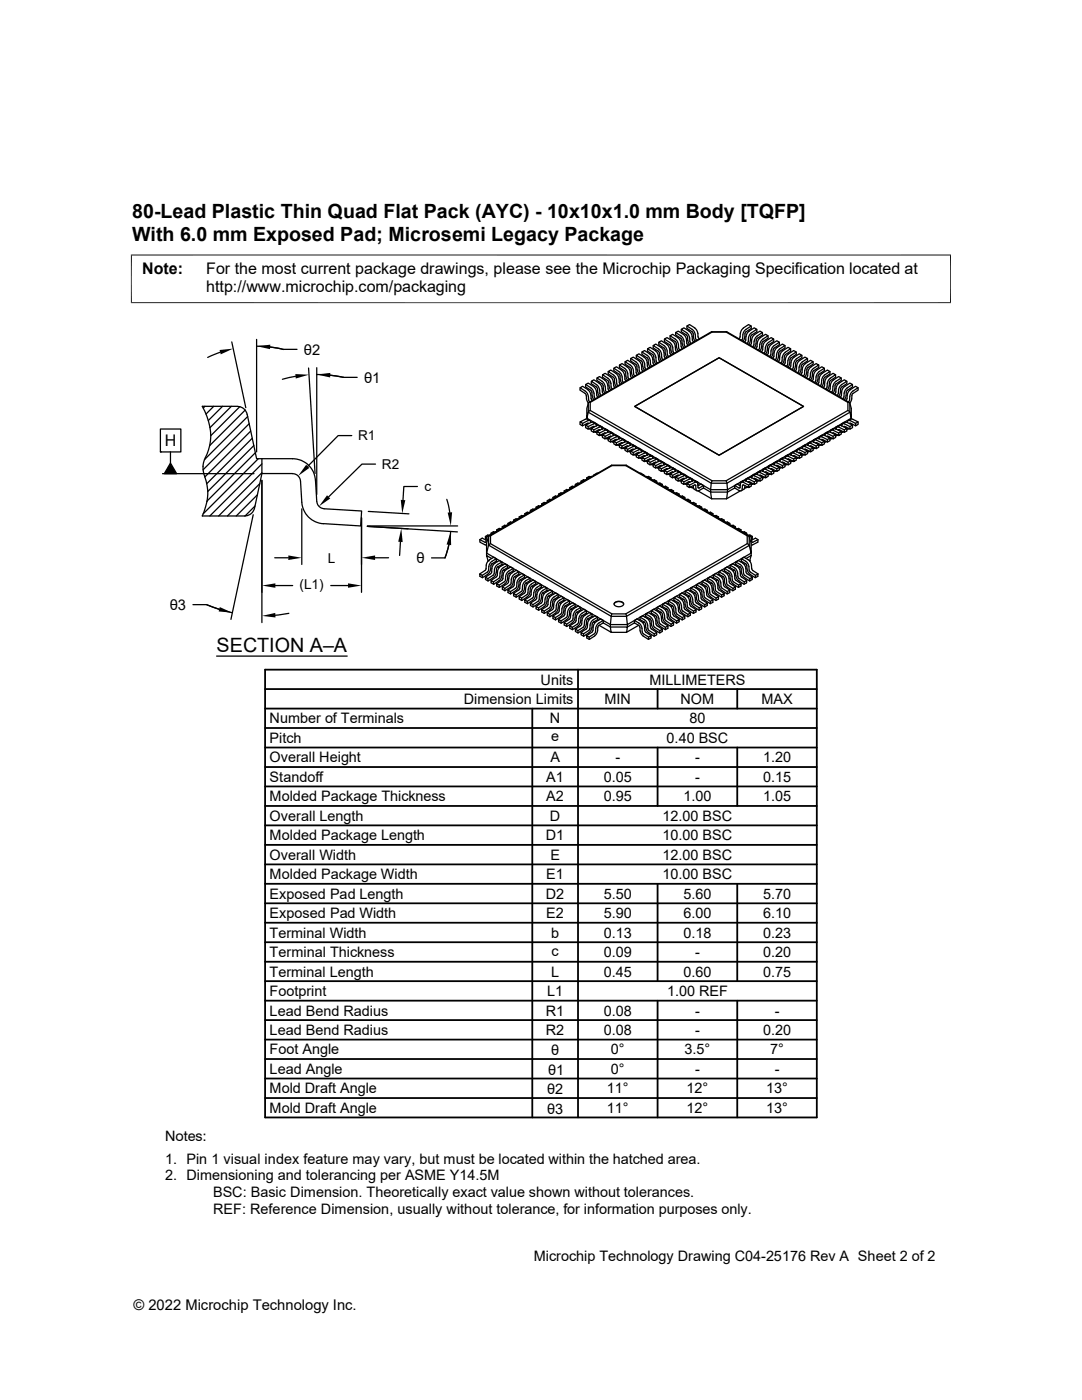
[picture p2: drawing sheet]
<svg xmlns="http://www.w3.org/2000/svg" width="216mm" height="279mm" viewBox="0 0 216 279" stroke-linecap="round" stroke-linejoin="round" font-family="sans-serif">
<defs><g id="words">
<g font-size="3.9">
<text x="26.4" y="43.5">80-Lead Plastic Thin Quad Flat Pack (AYC) - 10x10x1.0 mm Body [TQFP]</text>
<text x="26.4" y="48.1">With 6.0 mm Exposed Pad; Microsemi Legacy Package</text>
<text x="43.2" y="130.1">SECTION A–A</text>
</g>
<g font-size="3.2">
<text x="28.4" y="54.7">Note:</text>
<text x="41.1" y="58.3">http://www.microchip.com/packaging</text>
<text x="41.1" y="54.7">For the most current package drawings, please see the Microchip Packaging Specification located at</text>
<text x="32.9" y="89">H</text>
</g>
<g font-size="2.9">
<text x="60.6" y="70.8">θ2</text>
<text x="72.6" y="76.3">θ1</text>
<text x="83.1" y="112.4">θ</text>
<text x="33.9" y="121.7">θ3</text>
<text x="107.9" y="136.6">Units</text>
<text x="129.6" y="136.6">MILLIMETERS</text>
<text x="92.5" y="140.5">Dimension Limits</text>
<text x="120.7" y="140.5">MIN</text>
<text x="135.8" y="140.5">NOM</text>
<text x="151.9" y="140.5">MAX</text>
<text x="53.8" y="144.4">Number of Terminals</text>
<text x="53.8" y="148.3">Pitch</text>
<text x="109.7" y="144.4">N</text>
<text x="110" y="148">e</text>
<text x="133" y="148.3">0.40 BSC</text>
<text x="137.6" y="144.4">80</text>
<text x="53.8" y="152.1">Overall Height</text>
<text x="109.8" y="152.1">A</text>
<text x="122.8" y="152.1">-</text>
<text x="138.7" y="152.1">-</text>
<text x="152.3" y="152.1">1.20</text>
<text x="53.8" y="159.9">Molded Package Thickness</text>
<text x="53.8" y="156">Standoff</text>
<text x="109" y="156">A1</text>
<text x="109" y="159.9">A2</text>
<text x="120.5" y="156">0.05</text>
<text x="120.5" y="159.9">0.95</text>
<text x="136.4" y="159.9">1.00</text>
<text x="138.7" y="156">-</text>
<text x="152.3" y="159.9">1.05</text>
<text x="152.3" y="156">0.15</text>
<text x="53.8" y="163.8">Overall Length</text>
<text x="53.8" y="167.7">Molded Package Length</text>
<text x="108.9" y="167.7">D1</text>
<text x="109.7" y="163.8">D</text>
<text x="132.2" y="163.8">12.00 BSC</text>
<text x="132.2" y="167.7">10.00 BSC</text>
<text x="53.8" y="171.6">Overall Width</text>
<text x="109.8" y="171.6">E</text>
<text x="132.2" y="171.6">12.00 BSC</text>
<text x="53.8" y="175.5">Molded Package Width</text>
<text x="53.8" y="179.4">Exposed Pad Length</text>
<text x="108.9" y="179.4">D2</text>
<text x="109" y="175.5">E1</text>
<text x="120.5" y="179.4">5.50</text>
<text x="132.2" y="175.5">10.00 BSC</text>
<text x="136.4" y="179.4">5.60</text>
<text x="152.3" y="179.4">5.70</text>
<text x="53.8" y="183.2">Exposed Pad Width</text>
<text x="109" y="183.2">E2</text>
<text x="120.5" y="183.2">5.90</text>
<text x="136.4" y="183.2">6.00</text>
<text x="152.3" y="183.2">6.10</text>
<text x="53.8" y="187.1">Terminal Width</text>
<text x="53.8" y="191">Terminal Thickness</text>
<text x="110" y="187.1">b</text>
<text x="110" y="190.7">c</text>
<text x="120.5" y="187.1">0.13</text>
<text x="120.5" y="191">0.09</text>
<text x="136.4" y="187.1">0.18</text>
<text x="138.7" y="191">-</text>
<text x="152.2" y="191">0.20</text>
<text x="152.3" y="187.1">0.23</text>
<text x="53.8" y="194.9">Terminal Length</text>
<text x="110" y="194.9">L</text>
<text x="120.5" y="194.9">0.45</text>
<text x="136.4" y="194.9">0.60</text>
<text x="152.3" y="194.9">0.75</text>
<text x="53.8" y="198.8">Footprint</text>
<text x="53.8" y="202.7">Lead Bend Radius</text>
<text x="108.9" y="202.7">R1</text>
<text x="109.2" y="198.8">L1</text>
<text x="120.5" y="202.7">0.08</text>
<text x="133.1" y="198.8">1.00 REF</text>
<text x="138.7" y="202.7">-</text>
<text x="154.6" y="202.7">-</text>
<text x="53.8" y="206.6">Lead Bend Radius</text>
<text x="108.9" y="206.6">R2</text>
<text x="120.5" y="206.6">0.08</text>
<text x="138.7" y="206.6">-</text>
<text x="152.3" y="206.6">0.20</text>
<text x="53.8" y="210.4">Foot Angle</text>
<text x="53.8" y="214.3">Lead Angle</text>
<text x="109.4" y="214.5">θ1</text>
<text x="110" y="210.6">θ</text>
<text x="121.9" y="210.4">0°</text>
<text x="121.9" y="214.3">0°</text>
<text x="136.6" y="210.4">3.5°</text>
<text x="138.7" y="214.3">-</text>
<text x="153.7" y="210.4">7°</text>
<text x="154.6" y="214.3">-</text>
<text x="53.8" y="218.2">Mold Draft Angle</text>
<text x="109.2" y="218.4">θ2</text>
<text x="121.1" y="218.2">11°</text>
<text x="137" y="218.2">12°</text>
<text x="152.9" y="218.2">13°</text>
<text x="32.9" y="227.7">Notes:</text>
<text x="53.8" y="222.1">Mold Draft Angle</text>
<text x="109.2" y="222.3">θ3</text>
<text x="121.1" y="222.1">11°</text>
<text x="137" y="222.1">12°</text>
<text x="152.9" y="222.1">13°</text>
<text x="32.9" y="232.3">1. Pin 1 visual index feature may vary, but must be located within the hatched area.</text>
<text x="32.9" y="235.6">2. Dimensioning and tolerancing per ASME Y14.5M</text>
<text x="42.5" y="238.9">BSC: Basic Dimension. Theoretically exact value shown without tolerances.</text>
<text x="42.5" y="242.2">REF: Reference Dimension, usually without tolerance, for information purposes only.</text>
<text x="106.5" y="251.7">Microchip Technology Drawing C04-25176 Rev A Sheet 2 of 2</text>
<text x="26.6" y="261.3">© 2022 Microchip Technology Inc.</text>
</g>
<g font-size="2.7">
<text x="71.5" y="87.9">R1</text>
<text x="76.2" y="93.6">R2</text>
<text x="84.7" y="98">c</text>
<text x="65.4" y="112.3">L</text>
<text x="59.8" y="117.6">(L1)</text>
</g>
</g></defs>
<g fill="none" stroke="#000" stroke-width=".25">
<path d="M43.9 70.3l-2.5 1M46.2 68.2l2.8 13.2M51.2 67.7v22.5M51.2 69.1l2.7 .2 2.7 .4M53.9 69.3l2.7 .4M56.6 69.7h2.7M59 75.1l-2.7 .6M61.6 73.4l1.3 21.1M63.2 74.7l2.7 .2 2.7 .4M63.2 73.4v25.3M65.9 74.9l2.7 .4M68.6 75.3h2.7"/>
<path d="M115.8 77.4l-.1 .5 1.2 .9 .1 .8M116.9 76.7l-.1 .5 1.1 .7 .2 .4M117 79.6l.4 .8M117.3 77.8l.3 .3 .3 .7M117.3 77.8l-1.1-.7-.4 .3 1.1 .7 .5 1M117.4 79.1l.1 .8 .2 .3M117.9 77.4l.4 .5 .2 .6 .1 .7 .2 .4M117.9 78.8v.7M117.9 77.4l-1-.7 .5-.2 1.1 .7 .5 .7 .1 1.1 .2 .3M118 79.5l.2 .4M118 76.1v.5l1 .6M118.1 78.3l.1 .8 .3 .7"/>
<path d="M119 77.2l.2 .3 .1 .9 .3 .7M119.1 75.4v.5l1 .7M119.5 76.5l.4 .3 .2 .7M119.5 76.5l-1-.7-.5 .3 1.1 .8 .5 .9M119.7 77.8v.8l.3 .3M120.1 76.6l.2 .4M120.1 76.1l.5 .5 .2 .6v.8l.3 .3M120.2 77.5v.7M120.2 76.1l-1.1-.7 .5-.3 1.2 .8 .5 1M120.2 78.2l.2 .4M120.2 74.8v.5l1.3 .9v1l.4 .6M120.4 77v.8l.3 .7"/>
<path d="M120.4 78.6h.1M121.3 76.9v.8l.3 .3M121.4 74.1l-.1 .5 1.3 .9v.9M121.8 75.2l.3 .3 .3 .7M121.8 75.2l-1-.7-.6 .3 1.4 1 .3 .6v.9l.3 .3M122.4 76.2v.8l.3 .3M122.5 73.5v.5l1.2 .9 .1 1 .3 .6M122.6 76.3l.4 .9M123.3 77h.1M123.6 72.9v.4l1.2 .9 .1 1 .3 .7M123.8 76.7l-.2-.3-.1-.8-.3-.8-1.3-.9-.5 .2 1.3 1 .3 .6 .1 .9 .2 .3M124.6 75l-.2-.6-.4-.5-1-.7-.5 .3 1.4 1 .2 .6 .1 .9 .2 .3"/>
<path d="M124.7 74.9v.8l.2 .3M124.7 72.2v.5l1.2 .9 .1 .8M125.8 72.9l.5 .7 .1 1.1 .2 .3M125.8 72.9l-1.1-.7 .5-.3 1.2 .8 .4 .6 .1 1.1 .3 .3M125.9 71.5l-.1 .5 1.3 .9v.9M126 74.4l.3 .8M126.1 75.4l-.3-.3-.1-1.1-.4-.7-1.2-.7-.5 .3 1.4 1 .2 .5 .1 1 .3 .3M126.6 75h.1M127 70.9v.5l1.2 .9v.8l.4 .8M127.1 73.8l.4 .8M127.8 74.4h.1M128 71.6l.6 .7 .1 1"/>
<path d="M128.1 70.3v.4l1 .7M128.3 74.1l-.2-.3-.1-1.1-.5-.7-1.1-.7-.5 .2 1.3 1.1 .3 .6 .1 .9 .2 .3M128.5 71.3l.6 .8 .1 1 .2 .3M128.5 71.3l-1-.7-.5 .3 1 .7M128.7 73.3l.2 .4M129.1 71.4l.2 .3 .1 .8M129.2 69.6v.5l1.2 .9 .1 .8 .4 .8M129.4 72.5l.3 .8M130 73.1h.1M130.3 71.7v.8l.3 .3M130.3 71.7l-.2-.6-.4-.4-1.1-.7-.5 .3 1.4 .9 .2 .6 .1 1 .2 .3M130.3 70.3l.5 .8 .1 1"/>
<path d="M130.3 69v.4l1.1 .7M130.8 70l.5 .8 .1 1 .3 .3M130.8 70l-1.1-.7-.5 .3 1.1 .7M130.9 72l.2 .4M131.1 72.4h.1M131.4 70.1l.2 .3v.8M131.5 68.3l-.1 .5 1.1 .7M131.6 71.2l.4 .8M132.3 71.8h.1M132.5 69.4l.2 .3v.8l.4 .8M132.5 69l.6 .7 .1 1M132.6 67.7v.4l1 .7"/>
<path d="M132.8 71.5l-.2-.3-.2-1.1-.4-.7-1.1-.7-.6 .3 1.4 1 .3 .5v.9l.3 .4M132.8 71.5h.1M133 68.7l.3 .3 .3 .8M133 68.7l-1-.7-.5 .3 1 .7M133.2 70.7l.2 .4M133.4 71.1h.1M133.6 68.8l.2 .3 .1 .8M133.6 69.7l.1 .8M133.7 70.4l.2 .4M133.7 67v.5l1.2 .9 .1 .8 .3 .8M133.9 69.9l.3 .8M134.5 70.5h.1"/>
<path d="M134.7 67.7l.4 .3 .3 .7M134.8 66.4v.4l1.1 .7M135 70.2h.1M135 70.2l-.2-.3-.1-1.1-.4-.7-1.2-.7-.5 .3 1.4 1 .2 .6 .1 .8 .2 .4M135.3 67.4l.5 .8 .1 1 .3 .4M135.3 67.4l-1.1-.7-.5 .3 1.1 .7M135.4 68.7v.7M135.4 69.4l.2 .4M135.6 69.8l.1 .1M135.8 67.5l.3 .4M136 65.7l-.1 .5 1.3 .9v.8l.4 .8M136.1 67.9v.7"/>
<path d="M136.1 68.6l.4 .8M137 66.4l.3 .3 .3 .8M137 67.8l-.2-.6-.4-.4-1.1-.7-.5 .3 1.4 1 .3 .7v.8l.3 .3M137 67.8v.7M137.1 68.5l.2 .4M137.1 65.1v.4l1 .7M137.3 68.9h.1M137.5 66.1l.5 .8 .2 1M137.5 66.1l-1-.7-.5 .3 1 .7M137.6 67.4v.8M137.7 68.1l.2 .4M138.1 66.2l.2 .4"/>
<path d="M138.2 67.8l.2 .5M138.3 66.6l.1 .8 .3 .7M139.2 66.5l-.2-.6-.4-.5-1-.6-.5 .3 1.4 1 .2 .7 .1 .8 .2 .3M139.3 66.5v.8l.2 .3M139.5 67.6h.1M142 66.2l-24.5 14.1M142 66.2h3M142 66.2l.1 .1M145 66.2l-.1 .1M145 66.2l24.5 14.1M147.7 66.5v.8l-.3 .3M147.7 66.5l.2-.6 .4-.5 1.1-.6 .5 .3-1.4 1-.2 .6-.1 .9-.2 .3"/>
<path d="M148 67.9h-.1M149.5 66.1l1-.7 .5 .3-1.4 1-.2 .6-.1 .9-.2 .3M149.5 66.1l-.4 .5-.3 1.3-.3 .4M149.9 65.1v.4l-1.2 .9-.1 1-.3 .7M149.9 68.5l-.2 .4M150 67.8l-.1 .7M150 67.8l.2-.6 .4-.4 1-.7 .5 .3-1.1 .7-.5 1M150.2 69.2h.1M150.5 68.1l-.1 .8-.2 .3M151 65.7v.5l-1.2 .9-.1 1-.3 .6M151.1 67.5l-.2 .3-.1 .9-.3 .7M151.3 69.8v.1"/>
<path d="M152 68.5v.9l-.4 .6M152.1 66.4l.1 .4-1.1 .7M152.2 69.8l-.3 .4M152.2 67.7l1-.7-.4-.3-1.2 .8-.4 .7-.2 1-.2 .4M152.2 69.1v.7M152.2 67.7l-.5 .8-.1 1-.3 .3M152.2 69.1l.2-.6 .4-.4 1.1-.7 .5 .3-1.2 .7-.5 1M152.7 69.4v.8l-.3 .3M153.2 67l.1 .5-1.1 .7-.2 .3M153.3 70.4l-.3 .4M153.3 69.7v.8M153.4 68.8l-.2 .3-.1 .9-.3 .7"/>
<path d="M154.3 69.8l-.1 .9-.3 .6M154.4 67.7v.4l-1 .7M154.4 71.1l-.2 .4M154.5 69l1-.7-.5-.3-1.2 .8-.4 1M154.5 70.4l-.1 .7M154.5 70.4l.2-.6 .4-.5 1-.6 .5 .3-1.1 .7-.5 1M154.5 69l-.4 .4-.3 .6v.8l-.3 .3M154.5 69.4l-.2 .4M154.7 71.8h.1M155 70.7l-.1 .8-.2 .3M155.5 68.3v.5l-1 .7M155.6 70.1l-.2 .3-.1 .9-.3 .7"/>
<path d="M156.4 72.8h.1M156.5 71.1l-.1 .9-.3 .6M156.6 69l.1 .4-1.1 .7M156.7 72.4l-.3 .4M156.7 70.3l1.1-.7-.6-.3-1.1 .8-.4 .7-.2 1-.2 .3M156.7 71.7v.7M156.7 70.3l-.4 .5-.2 .5-.1 .8-.2 .3M157.2 72v.8l-.3 .3M157.3 70.7l1.1-.7 .5 .3-1.2 .7-.5 1M157.3 70.7l-.3 .3-.3 .7M157.8 69.6v.5l-1.1 .7-.2 .3M157.9 71.4l-.3 .3v.9l-.4 .7"/>
<path d="M158.7 74.1h.1M158.8 72.4l-.1 .9-.3 .6M158.9 70.3v.4l-1.1 .7M158.9 73.7l-.2 .4M158.9 71.6l1.1-.7-.5-.3-1.2 .8-.4 .7-.1 1-.3 .3M159 71.6l-.5 .5-.2 .5v.8l-.3 .3M159.4 73.3v.8l-.2 .3M159.6 71.9l1-.6 .5 .2-1.1 .8-.5 1M159.6 71.9l-.6 .8-.1 1M160 70.9v.5l-1 .7-.2 .3M160.1 72.7l-.2 .3v.8l-.4 .8M160.3 75h.1"/>
<path d="M160.9 75.4h.1M161 74.4l-.4 .8M161 73.7v.7M161.1 71.5v.5l-1 .7M161.1 75l-.2 .4M161.2 72.9l1-.7-.5-.3-1.1 .8-.5 .6-.1 1.1-.2 .3M161.2 72.9l-.5 .7-.2 1.1-.2 .3M161.6 75.3l-.2 .4M161.8 73.2l1.1-.6 .5 .3-1.4 1-.3 .5v.9M161.8 73.2l-.5 .8-.1 1M162.2 72.2l.1 .5-1.1 .6-.2 .4M163.2 76.7h.1"/>
<path d="M163.2 75.7l-.3 .8M163.2 75v.7M163.4 72.9v.4l-1.2 .9-.1 .9-.4 .8M163.4 76.3l-.2 .4M163.4 74.2l1.1-.7-.5-.3-1.2 .8-.4 .7-.1 1-.3 .3M163.4 74.2l-.5 .8-.1 1-.3 .3M163.7 77h.1M163.9 76.6l-.2 .3M164 74.5l1.1-.6 .5 .2-1.4 1-.2 .6-.1 .9M164.1 74.5l-.6 .8-.1 1M164.3 76.3l-.3 .9M164.5 73.5v.5l-1.1 .7-.1 .3"/>
<path d="M165.4 78h.1M165.4 77l-.3 .8M165.6 74.1v.5l-1.2 .9-.1 .9M165.7 75.5l1-.7-.5-.3-1.1 .8-.5 .6-.1 1.1-.2 .3M165.7 76.9v.8l-.3 .3M165.7 75.5l-.6 .7-.1 1.1-.2 .3M165.9 78.3h.1M166.1 77.9l-.2 .4M166.3 75.8l1-.7 .6 .3-1.4 1-.3 .6v.9M166.3 75.8l-.3 .4-.3 .7M166.6 78.6h-.1M166.7 74.8l.1 .5-1.3 .9v.8"/>
<path d="M166.8 76.6l-.2 .3v.8l-.4 .8M167.7 78.3l-.4 .8M167.7 79.2l.2-.2 .1-1.1 .4-.7 1.2-.7 .5 .2-1.4 1-.2 .6-.1 .9-.3 .4M167.7 79.2l-.1 .1M167.9 75.4v.5l-1.1 .7M167.9 76.8l1.1-.7-.5-.3-1.2 .8-.4 .6-.1 1.1-.2 .3M167.9 76.8l-.5 .7-.1 1.1-.3 .3M169 76.1v.5l-1.2 .9-.1 .8M169.1 78.8l.1-.5 .5-.5 1-.7 .5 .3-1.4 1-.2 .6-.1 .9-.2 .3M169.1 78.8l-.1 .8-.2 .3M169.9 79.6l-.3 .8M170.1 76.7v.5l-1.2 .9-.1 1-.3 .7"/>
<path d="M171.2 77.4v.5l-1.2 .9-.1 .8M32 85.6h4.1v4.6h-4.1zM32 90.2h.1M32.4 94.5h18.3M34 92.4l1.2 2.1h-2.4zM34 90.2v2.2M40.9 81.1l-.3 .3M42.7 81.1l-1.6 1.5M44.4 81.1l-2.8 2.8M46.2 81.1l-4.3 4.2M47.9 81.2l-5.8 5.8M48.9 81.8l-7.1 7.1"/>
<path d="M49.3 82.7a1.96 1.96 0 0 0-1.9-1.6h-7a10.5 10.5 0 0 1 .3 10.8l-.2 1.2M49.3 82.7l1.9 8.8h7.2a4.6 4.6 0 0 1 4.5 4.3l.3 4.2M49.4 83.1l-8.6 8.6M49.7 84.6l-9.2 9.2M50 86l-9.1 9.2M50.3 87.5l-9 9M50.7 88.9l-9.3 9.2M50.9 90.4l-9.6 9.6M51.4 98.7l-4.3 4.3M51.5 91.5l-10.9 11M51.8 96.5l-6.4 6.5M52.3 92.6l-10.4 10.4"/>
<path d="M52.3 94.3l-8.7 8.7M52.3 94.5h6.1a1.59 1.59 0 0 1 1.6 1.5l.2 4.2a4.5 4.5 0 0 0 4.3 4.3l7.5 .5 .2-3-7.5-.5a1.6 1.6 0 0 1-1.5-1.4M52.3 95.9v28.3M52.3 91.5v3l-1.5 6.9a1.96 1.96 0 0 1-1.9 1.6h-8.5a10.1 10.1 0 0 0 .2-8.6l-.1-1.4M70.2 86.9h-2.7l-6.1 6.2M74.9 92.6h-2.7l-6.6 6.6M83.3 97.1h-2.7l-.2 2.7M89.2 99.7l.5 2.6M109.2 99.9l.3 .2M109.8 99.9l-.4 .2M109.9 99.7l-.2-.1-.5 .3v.3l-.3 .1M110.3 99.6l-.7 .3"/>
<path d="M110.3 99.3l.3 .1M110.9 99.3l-.3 .2M111 99.1l-.2-.1-.5 .3v.3M111.4 99l-.7 .3M111.4 98.6l.3 .1M112 98.6l-.3 .2M112.2 98.4l-.2-.1-.6 .3 .1 .3M112.5 98.3l-.7 .3M112.6 98l.2 .1M113.2 98l-.4 .2M113.3 97.8l-.2-.1-.5 .3v.3M113.7 97.7l-.8 .3"/>
<path d="M113.7 97.3l.2 .2M114.3 97.3l-.4 .2M114.4 97.1l-.2-.1-.5 .3v.3M114.6 97l-.6 .3M114.8 97l-.2 .1M114.8 96.7l.3 .1M115.4 96.7l-.4 .2M115.5 96.5l-.2-.1-.5 .3v.3M115.8 84.2l-.1 .5 .5 .3v-.5M115.9 96.4l-.7 .3M115.9 96l.3 .2M116.5 96l-.3 .2"/>
<path d="M116.6 95.8l-.2-.1-.5 .3 .1 .4M116.9 84.8l-.1 .5 .5 .3 .1-.5M117 84.6v.2M117 95.7l-.7 .4M117.1 95.4l.2 .1M117.1 83.6v-.1l24.7 14.2v.5h3.4v-.5h-3.4l.3-1.7M117.2 83.7h-.4l-1 .5 .4 .3 1.1-.6a.38 .38 0 0 1 .4 0 .38 .38 0 0 1 .2 .4M117.2 83.6l.5 .3M117.4 80.5l-.3 1v2l.3-1.3 .4-.3M117.5 84.5l-.2-.1-1.1 .6M117.6 85.5l.1 .1M117.6 85.5l.4 .1"/>
<path d="M117.6 95.4l-.3 .2M117.7 80.2h.1M117.8 80.3l24.3-14h2.8l24.3 14v1.6l-24.3 14h-2.8l-24.3-14zM117.8 80.3l-.4 .2M117.8 95.2l-.2-.1-.5 .3v.3M117.9 95.1l-.5 .3M117.9 84.3l.3-.1 .7 .4M117.9 84.3l-1 .5 .5 .3 1-.5a.37 .37 0 0 1 .4 0 .37 .37 0 0 1 .2 .3M117.9 84.3h.1M117.9 85.7h.1M118 85.5v.5l.5 .3v-.5M118.1 85.2v.2"/>
<path d="M118.2 95.1h-.3M118.4 84.3l.6 .3v.4M118.6 85.2l-.1-.1-1.2 .5M118.7 86.2l.1 .1M118.7 86.1l.4 .2M118.8 94.7l-.4 .2M119 85l-1 .5 .5 .3 1-.5a.37 .37 0 0 1 .5-.1 .37 .37 0 0 1 .1 .4M119 84.9v.1M119 85l.4-.1 .6 .3M119 84.6h-.1M119.1 86.1v.5l.5 .3v-.5M119.3 85.9v.2"/>
<path d="M119.3 94.4l-.7 .4M119.6 85l.6 .2v.4M119.7 85.8l-.1-.1-1.1 .6M119.8 86.8l.2 .1M119.9 86.8l.3 .1M120.2 85.6l-1.1 .5 .5 .3 1.1-.5a.37 .37 0 0 1 .4 0 .37 .37 0 0 1 .2 .3M120.2 85.6h.1M120.2 85.6h.3l.6 .3M120.2 85.2l-.1 .1M120.2 87h.1M120.2 86.8v.5l.5 .3 .1-.5M120.4 86.6v.1"/>
<path d="M120.7 85.6l.6 .3v.4M120.8 86.5l-.1-.1-1.1 .5M120.9 87.5l.2 .1M121 87.4l.3 .2M121.3 86.3l-1.1 .5 .6 .3 1-.5a.37 .37 0 0 1 .4-.1 .37 .37 0 0 1 .2 .4M121.3 85.9h-.1M121.3 86.3l.3-.1 .6 .3M121.3 87.6h.1M121.4 87.4l-.1 .5 .5 .3 .1-.5M121.5 87.2v.2M121.8 86.3l.6 .2v.4M122 87.1l-.2-.1-1.1 .6"/>
<path d="M122 92.9l-24.4 14.1M122 92.9h.1M122 92.8h2.9M122.1 88.1l.1 .1M122.1 88.1l.3 .1M122.4 86.9l-1 .5 .5 .3 1-.5a.37 .37 0 0 1 .4 0 .37 .37 0 0 1 .2 .3M122.4 86.9h.1M122.4 86.5l-.1 .1M122.5 88.1v.5l.5 .3v-.5M122.6 87.8v.2M122.8 86.9l.5 .3M122.9 86.9h-.5"/>
<path d="M122.9 86.9l.6 .3v.4M123.1 87.8l-.1-.1-1.2 .5M123.2 88.8l.1 .1M123.2 88.8l.4 .1M123.5 87.5l-1 .6 .5 .3 1-.6a.37 .37 0 0 1 .4 0 .37 .37 0 0 1 .2 .4M123.5 87.5v.1M123.5 87.2h-.1M123.5 88.9h.1M123.5 87.6l.4-.1 .6 .3M123.6 88.7v.5l.5 .3v-.5M123.7 88.5v.2M124.1 87.6l.6 .2v.4"/>
<path d="M124.2 88.4l-.1-.1-1.1 .6M124.3 89.4l.2 .1M124.4 89.4l.3 .1M124.7 88.2h.1M124.7 87.8l-.2 .1M124.7 88.2l-1.1 .5 .5 .3 1.1-.5a.37 .37 0 0 1 .4 0 .37 .37 0 0 1 .2 .3M124.7 89.5v.1M124.7 89.4v.5l.5 .3v-.5M124.9 89.1v.2M125 92.9l24.4 14.1M125 92.9h-.1M125.1 88.2l.5 .3"/>
<path d="M125.1 88.2h-.4M125.2 88.2l.6 .3v.4M125.3 89.1l-.1-.1-1.1 .5M125.4 90.1h.2M125.5 90l.3 .2M125.8 88.5h-.1M125.8 88.8v.1M125.9 90l-.1 .5 .5 .3 .1-.5M126 89.8v.2M126.2 88.8l.5 .3M126.2 88.8l-.4 .1-1.1 .5 .5 .3 1.1-.6M126.3 89.2a.37 .37 0 0 1 .4-.1 .37 .37 0 0 1 .2 .4"/>
<path d="M126.3 88.9l.6 .2v.4M126.5 89.7l-.2-.1-1.1 .6M126.6 90.7l.1 .1M126.6 90.7l.4 .1M126.6 81.1l16.9-9.7 16.8 9.7-16.8 9.7zM126.9 89.5h.1M126.9 89.1l-.1 .1M126.9 89.5l-1 .5 .5 .3 1-.5a.37 .37 0 0 1 .4 0 .37 .37 0 0 1 .2 .3M126.9 90.8l.1 .1M127 90.7v.5l.5 .3v-.5M127.1 90.4v.2M127.3 89.5l.5 .3"/>
<path d="M127.3 89.5h-.4M127.4 89.5l.6 .3v.3M127.6 90.4l-.1-.1-1.2 .5M127.7 91.4h.1M127.7 94.4l.7 .4M127.7 91.3l.4 .2M128 90.1h.1M128 89.8h-.1M128 90.1l-1 .6 .5 .3 1-.6a.37 .37 0 0 1 .5 0 .37 .37 0 0 1 .1 .4M128 90.1h.4l.5 .3M128.1 91.5h.1M128.1 91.3v.5l.5 .3v-.5"/>
<path d="M128.2 94.7l.4 .2M128.2 91.1v.1M128.5 90.2l.6 .2v.4M128.7 91l-.1-.1-1.1 .6M128.8 92l.1 .1M128.8 95.1h.3M128.8 92l.4 .1M129.1 95.1l.5 .3M129.1 90.8h.1M129.1 90.4l-.1 .1M129.2 90.8l-1.1 .5 .5 .3 1.1-.5a.37 .37 0 0 1 .4 0 .37 .37 0 0 1 .2 .3M129.2 92.1v.1"/>
<path d="M129.2 95.2l.2-.1 .5 .3v.3M129.2 92v.5l.5 .3v-.5M129.3 95.4l.4 .2M129.3 91.7l.1 .2M129.6 90.8l.5 .3M129.6 90.8h-.4M129.6 91.6l-1 .5M129.6 91.6l.2 .1M129.7 90.8l.6 .3v.3M129.9 92.7l.2 .1M129.9 95.4l-.2 .1M129.9 95.7l.8 .4"/>
<path d="M130 92.6l.3 .2M130.3 91.1h-.1M130.3 91.4h.1M130.3 91.4l-1.1 .6 .5 .3 1.1-.6a.37 .37 0 0 1 .4 0 .37 .37 0 0 1 .2 .4M130.3 91.4h.3l.6 .3M130.3 92.8h.1M130.3 95.8l.2-.1 .5 .3v.4M130.3 92.6v.5l.5 .3 .1-.5M130.5 96l.3 .2M130.5 92.4v.2M130.8 91.5l.6 .2v.4M131 92.3l-.2-.1-1.1 .6"/>
<path d="M131 96l-.2 .2M131 93.3l.2 .1M131.1 96.4l.7 .3M131.1 93.3l.4 .1M131.4 92.1h.1M131.4 91.7l-.1 .1M131.4 92.1l.3-.1 .6 .4M131.4 92.1l-1.1 .5 .6 .3 1-.5a.37 .37 0 0 1 .4 0 .37 .37 0 0 1 .2 .3M131.4 93.4l.1 .1M131.4 96.5l.3-.1 .5 .3-.1 .3M131.5 93.3l-.1 .5 .6 .3v-.5M131.6 96.7l.3 .2"/>
<path d="M131.6 93v.2M131.9 92.9l-1.1 .5M131.9 92.9l.2 .1M131.9 92.1l.6 .3v.4M132.2 94h.1M132.2 96.7l-.3 .1M132.2 97l.2 .1M132.2 93.9l.3 .2M132.4 97l.5 .3M132.5 92.7v.1M132.5 92.4h-.1M132.6 97.1l.2-.1 .5 .3v.3"/>
<path d="M132.6 93.9v.5l.5 .3v-.5M132.7 97.3l.4 .2M132.7 93.7v.2M132.9 92.7l-.4 .1-1 .5 .5 .3 1-.6a.37 .37 0 0 1 .4 0 .37 .37 0 0 1 .2 .4M132.9 92.7l.5 .3M133 92.8l.6 .2v.4M133.2 93.6l-.1-.1-1.1 .6M133.3 97.3l-.3 .2M133.3 94.6l.1 .1M133.3 97.7l.7 .3M133.3 94.6l.4 .1M133.6 93.4h.1"/>
<path d="M133.6 93l-.1 .1M133.6 93.4l-1 .5 .5 .3 1.1-.5a.37 .37 0 0 1 .4 0 .37 .37 0 0 1 .1 .3M133.6 93.4l.4-.1 .6 .4M133.7 94.7h.1M133.7 97.8l.2-.1 .5 .3v.3M133.7 94.6v.5l.5 .3v-.5M133.8 98l.4 .2M133.8 94.3l.1 .2M134.2 93.4l.5 .3v.3M134.3 94.3l-.1-.2-1.1 .6M134.4 95.2l.2 .1M134.4 98l-.2 .1"/>
<path d="M134.4 98.3l.8 .3M134.5 95.2l.3 .2M134.7 93.7h-.1M134.7 94h.1M134.8 98.4l.2-.1 .5 .3v.3M134.8 95.2v.5l.5 .3v-.5M134.9 98.6l.4 .2M135 95v.1M135.3 94.1l.6 .2v.4M135.4 94.9l-.1-.1-1.1 .6M135.5 98.6l-.2 .1M135.5 95.9l.2 .1"/>
<path d="M135.6 99l.7 .3M135.6 95.9l.4 .1M135.7 94.3l-.7-.3-1.3 .6 .5 .3 1.1-.6a.38 .38 0 0 1 .4 0 .38 .38 0 0 1 .2 .4M135.9 94.7h.1M135.9 94.3l-.1 .1M135.9 94.7l.3-.1 .6 .4M135.9 94.7l-1.1 .5 .5 .3 1.1-.5a.37 .37 0 0 1 .4-.1 .37 .37 0 0 1 .2 .4M135.9 96l.1 .1M135.9 99.1l.2-.1 .6 .3-.1 .3M136 95.9l-.1 .5 .5 .3 .1-.5M136.1 99.3l.3 .2M136.1 95.6v.2"/>
<path d="M136.4 94.7l.6 .3v.3M136.6 95.5l-.2-.1-1.1 .6M136.7 96.5l.1 .1M136.7 99.3l-.3 .1M136.7 99.6l.7 .3M136.7 96.5l.4 .1M137 95.3h.1M137 95h-.1M137 95.3h.3l.6 .3M137 95.3l-1 .6 .5 .3 1-.6a.37 .37 0 0 1 .4 0 .37 .37 0 0 1 .2 .4M137 96.7h.1M137.1 99.7l.2-.1 .5 .3v.3"/>
<path d="M137.1 96.5v.5l.5 .3v-.5M137.2 99.9l.3 .2M137.2 96.3v.1M137.5 95.4l.6 .2v.4M137.6 97.3l1.1-.5 .2 .8M137.7 96.2l-.1-.1-1.2 .6M137.8 99.9l-.3 .2M137.8 97.2l.1 .1M137.8 97.2l.2 .1h.3M138.1 96h.1M138.1 96l-1 .5 .5 .3 1-.5a.37 .37 0 0 1 .5 0 .37 .37 0 0 1 .1 .3M138.1 95.6l-.1 .1"/>
<path d="M138.2 97.3l.2 .2M138.3 96.9l.2 .7 .5 .3M138.6 95.9l.5 .3M138.6 96h-.5M138.6 96l.7 .2v1.1l.2 .1M138.9 97.6a.36 .36 0 0 0 .2 .3 .36 .36 0 0 0 .4 0M139.3 96.8l.1 .1M139.3 96.2l-.2 .1M139.3 97l.6-.4 .5 .3v.5M139.3 98l2.7 1.5h2.9l2.8-1.5M140.4 97.4l1.4 .8 .2 1.3M140.4 97.4l-.9 .5"/>
<path d="M140.4 96.9l-.9 .5M144.9 96l.1 .4M146.6 96.9l.9 .5M146.6 97.4l-1.4 .8-.3 1.3M146.6 97.4l.9 .5M147.7 97l-.6-.4-.5 .3v.5M147.7 96.2l.1 .1M147.7 96.8l-.2 .1M148.3 96l-.6 .2v1.1l-.2 .1M148.4 96h.4M148.4 95.9l-.5 .3M148.4 97.6l-.5 .3"/>
<path d="M148.6 96.9l-.2 .7M148.8 97.3l-.2 .2M148.8 96h.1M148.8 95.6l.1 .1M148.8 96l1.1 .5-.5 .3-1.1-.5a.37 .37 0 0 0-.4 0 .37 .37 0 0 0-.2 .3M149.1 97.2l-.2 .1h-.3M149.2 97.2l-.2 .1M149.3 96.2l.1-.1 1.1 .6M149.4 97.3l-1.1-.5-.2 .8a.36 .36 0 0 1-.2 .3 .36 .36 0 0 1-.4 0M149.4 95.4l-.6 .2v.4M149.5 95.3h.4M149.5 95.3l-.5 .3"/>
<path d="M149.8 96.3v.1M149.9 96.5v.5l-.5 .3v-.5M149.9 96.7h.1M150 95h.1M150 95.3l1 .6-.5 .3-1-.6a.37 .37 0 0 0-.5 0 .37 .37 0 0 0-.1 .4M150.3 96.5l-.4 .1M150.3 96.5l-.1 .1M150.4 95.5l.1-.1 1.2 .6M150.6 94.7l-.6 .3v.3M150.9 95.6v.2M151 95.9v.5l-.5 .3v-.5M151.1 96l-.1 .1"/>
<path d="M151.1 94.3l.1 .1M151.1 94.7l1 .5-.5 .3-1-.5a.39 .39 0 0 0-.4 0 .39 .39 0 0 0-.2 .3M151.1 94.7l-.3-.1-.6 .4M151.1 94.7h.1M151.4 95.9l-.4 .1M151.4 95.9l-.1 .1M151.5 94.9l.2-.1 1.1 .6M151.7 94.1l-.6 .2v.4M152 95v.1M152.1 95.2l.1 .5-.5 .3-.1-.5M152.2 93.7h.1M152.2 94l1 .6-.4 .3-1.1-.6a.37 .37 0 0 0-.4 0 .37 .37 0 0 0-.2 .4"/>
<path d="M152.2 94h-.3l-.6 .3M152.2 94h.1M152.5 95.2l-.3 .2M152.6 95.3h-.2M152.7 94.3l.1-.2 1.1 .6M152.8 93.4l-.6 .3v.3M153.1 94.3v.2M153.2 94.6l.1 .5-.5 .3v-.5M153.3 94.7h.1M153.3 93.4h.1M153.3 93l.1 .1M153.3 93.4l1.1 .5-.5 .3-1.1-.5a.37 .37 0 0 0-.4 0 .37 .37 0 0 0-.2 .3"/>
<path d="M153.3 93.4l-.3-.1-.6 .4M153.6 94.6l-.3 .1M153.7 94.6l-.2 .1M153.8 93.6l.1-.1 1.1 .6M153.9 92.8l-.6 .2v.4M154 92.7l-.5 .3M154 92.7l.5 .1M154.2 93.7v.2M154.4 93.9v.5l-.5 .3v-.5M154.5 92.4h.1M154.5 92.7l1 .6-.5 .3-1.1-.6a.37 .37 0 0 0-.4 0 .37 .37 0 0 0-.1 .4M154.5 92.7v.1"/>
<path d="M154.7 93.9l-.3 .2M154.8 94h-.1M154.9 93l.1-.1 1.1 .5M155 92.1l-.5 .3v.4M155.4 93v.2M155.5 93.3v.5l-.5 .3v-.5M155.6 93.4l-.1 .1M155.6 91.7l.1 .1M155.6 92.1l1 .5-.5 .3-1-.5a.37 .37 0 0 0-.4 0 .37 .37 0 0 0-.2 .3M155.6 92.1l-.3-.1-.7 .4M155.6 92.1h.1M155.9 93.3l-.4 .1"/>
<path d="M155.9 93.3l-.1 .1M156 92.3l.1-.1 1.2 .6M156.2 91.5l-.6 .2v.4M156.5 92.4v.2M156.6 92.6l.1 .5-.6 .3v-.5M156.7 92.8h-.1M156.7 91.1h.1M156.7 91.4l1.1 .6-.6 .3-1-.6a.37 .37 0 0 0-.4 0 .37 .37 0 0 0-.2 .4M156.7 91.4h-.3l-.6 .3M157 92.6l-.4 .2M157.1 92.7l-.2 .1M157.1 91.7l.2-.1 1.1 .5"/>
<path d="M157.3 90.8l-.6 .3v.3M157.4 90.8h.4M157.4 90.8l-.5 .3M157.6 91.7v.2M157.8 92v.5l-.5 .3-.1-.5M157.8 90.4l.1 .1M157.8 90.8l1.1 .5-.5 .3-1.1-.5a.37 .37 0 0 0-.4 0 .37 .37 0 0 0-.2 .3M157.8 90.8h.1M158 90.4l.7-.3 1.3 .6-.5 .3-1.1-.6a.37 .37 0 0 0-.4 0 .37 .37 0 0 0-.2 .4M158.1 92l-.3 .1M158.2 92l-.2 .1M158.3 91l.1-.1 1.1 .6"/>
<path d="M158.4 90.2l-.6 .2v.4M158.7 91.1v.1M158.9 91.3v.5l-.5 .3v-.5M158.9 91.5h.1M159 90.1h.1M159 89.8h.1M159.2 91.3l-.3 .2M159.3 91.4h-.1M159.4 90.4l.1-.1 1.1 .5M159.6 89.5l-.6 .3v.3M159.9 90.4v.2M160 90.7v.5l-.5 .3v-.5"/>
<path d="M160 90.8v.1M160.1 89.5l1 .5-.5 .3-1-.5a.37 .37 0 0 0-.5 0 .37 .37 0 0 0-.1 .3M160.1 89.5l-.4-.1-.6 .4M160.1 89.1l.1 .1M160.1 89.5h.1M160.4 90.7l-.4 .1M160.4 90.7l-.1 .1M160.5 89.7l.1-.1 1.2 .6M160.7 88.9l-.6 .2v.4M160.8 88.8l.4 .1 1 .5-.5 .3-1-.5a.37 .37 0 0 0-.4-.1 .37 .37 0 0 0-.2 .4M160.8 88.8l-.5 .3M161 89.8v.2"/>
<path d="M161.1 90v.5l-.5 .3v-.5M161.2 88.5h.1M161.2 88.8v.1M161.5 90l-.3 .2M161.5 90.1h-.1M161.6 89.1l.2-.1 1.1 .5M161.8 88.2l-.6 .3v.4M162.1 89.1v.2M162.2 89.4l.1 .5-.5 .3-.1-.5M162.3 89.5l-.1 .1M162.3 88.2l1.1 .5-.5 .3-1.1-.5a.37 .37 0 0 0-.4 0 .37 .37 0 0 0-.2 .3M162.3 88.2l-.3-.1-.6 .4"/>
<path d="M162.3 88.2h.1M162.3 87.8l.1 .1M162.5 87.8l.7-.3 1.3 .6-.5 .3-1.1-.6a.37 .37 0 0 0-.4 0 .37 .37 0 0 0-.2 .4M162.6 89.4l-.4 .1M162.7 89.4l-.2 .1M162.9 87.6l-.6 .2v.4M162.9 88.3l-.1 .1M163 88.3l1 .6M163.2 88.5v.2M163.4 88.7v.5l-.5 .3v-.5M163.4 88.9h.1M163.4 87.2h.2"/>
<path d="M163.4 87.5v.1M163.7 88.8l-.3 .1M163.8 88.8l-.2 .1M163.9 87.8l.1-.1 1.1 .5M164 86.9l-.6 .3v.4M164.1 86.9h.4M164.1 86.9l-.5 .3M164.4 87.8l-.1 .2M164.5 88.1v.5l-.5 .3v-.5M164.5 86.9l1.1 .5-.5 .3-1.1-.5a.37 .37 0 0 0-.4 0 .37 .37 0 0 0-.2 .3M164.6 86.5l.1 .1M164.6 86.9h.1"/>
<path d="M164.8 86.5l.6-.3 1.3 .6-.5 .3-1-.5a.37 .37 0 0 0-.4-.1 .37 .37 0 0 0-.2 .4M164.9 88.1l-.4 .2M164.9 88.1l-.1 .1M165.2 86.3l-.6 .2v.4M165.2 87.1h-.2M165.2 87.1l1 .5M165.5 87.2v.2M165.6 87.4v.5l-.5 .3v-.5M165.7 87.6h-.1M165.7 85.9h.1M165.7 86.3h.1M166 87.4l-.4 .2"/>
<path d="M166 87.5l-.1 .1M166.1 86.5l.1-.1 1.2 .5M166.3 85.6l-.6 .3v.4M166.4 85.6h.4M166.4 85.6l-.5 .3M166.6 86.6v.1M166.7 86.8l.1 .5-.6 .3v-.5M166.8 85.6l1.1 .5-.6 .3-1-.5a.37 .37 0 0 0-.4 0 .37 .37 0 0 0-.2 .3M166.8 85.2l.1 .1M166.8 85.6h.1M167 85.2l.7-.3 1.3 .6-.5 .3-1.1-.5a.37 .37 0 0 0-.4-.1 .37 .37 0 0 0-.2 .4M167.1 86.8l-.4 .2"/>
<path d="M167.2 86.8l-.2 .1M167.4 85l-.6 .2v.4M167.4 85.8h-.2M167.4 85.7l1.1 .6M167.7 85.9v.2M167.9 86.1v.5l-.5 .3-.1-.5M167.9 84.9v.1M167.9 84.6h.1M168.2 86.1l-.3 .2M168.3 86.2l-.2 .1M168.4 85.2l.1-.1 1.1 .5M168.5 84.3l-.6 .3v.4"/>
<path d="M168.5 84.6a.37 .37 0 0 0-.4 0 .37 .37 0 0 0-.2 .3M168.6 84.3h.4M168.6 84.3l-.5 .3M168.8 85.2v.2M169 85.5v.5l-.5 .3v-.5M169 85.7h.1M169 84.3l1.1 .5-.5 .3-1-.5M169.1 84.3h.1M169.2 80.3l.4 .2v1.8l-24.5 14.1h-3.2l-24.5-14.1v-1.8M169.2 81.9l.4 .4M169.3 80.2h.1M169.4 85.5l-.4 .1"/>
<path d="M169.4 85.5l-.2 .1M169.6 80.5l.3 1v2l-.3-1.2M169.7 84.5h-.2M169.7 84.5l1 .5M169.7 83.7h.5l1 .5-.5 .3-1-.5a.37 .37 0 0 0-.5-.1 .37 .37 0 0 0-.1 .4M169.8 83.6l-.6 .3M169.9 83.6v-.1l-24.7 14.2-.1-1.3M170 84.6l-.1 .2M170.1 84.8v.5l-.5 .3v-.5M171.2 84.2v.5l-.5 .3v-.5M50.5 102.7l-4.4 20.9M50.9 101l-2 2"/>
<path d="M54.8 111.3h2.7M54.9 116.9h3.5M60.2 101.6v11M66 116.9h3.4M72.1 103.3v14.9M73.3 105.1l18 1.1M73.3 105h18M73.5 102.1l8.1 .5M74.8 111.3h2.7M79.9 108.1l-.2 2.7M89.6 108.7l-.8 2.6M89.9 106.1a18 18 0 0 1-1.1 5.2h-2.7"/>
<path d="M96.8 108.7l.3 .1M96.9 107.1l.2 .1M97 107.8l-.8-.4-.5 .3 .1 .5 1 .5M97.3 114.6l-1 .7-.5-.3-.1-.5 .5 .3 .1 .5M97.4 111.9h.1M97.6 106.9l-.3-.1-.4 .3v.4l.1 .1M97.9 106.9l24.2-14h2.8l24.2 14v1.6l-24.2 14h-2.8l-24.2-14zM97.9 106.9l-.4 .1-.4 1.4v2.5M97.9 108.5l-.4 .3-.4 1.6 24.7 14.3M97.9 113.6l-.3 .7-.3 .3M97.9 106.7l-.7 .4M98 112.9l-.1 .7"/>
<path d="M98 106.4l.2 .1M98.1 111.5l-1-.6 .3 1M98.2 112.5l.3 .1M98.4 114.8l-1.1 .7M98.6 106.4l-.4 .2M98.6 114.4l-.2 .4M98.7 106.2l-.2-.1-.5 .3v.3M98.8 112.4l.9-.5 .5 .3v.4M98.8 112.4l-.6 .7-.2 1.4-1.1 .7M98.8 106.1l-.5 .3M99 112l.2 .1M99 112v-.5l-.5-.3-.8 .5-.6 .8-.3 1.3-1.1 .7"/>
<path d="M99 111.5l-1.1 .7-.3 .6-.1 1.1-1.3 .9M99 112l-.8 .5-.2 .4M99.1 106.1l-.3 .1M99.1 105.7l.3 .2M99.3 112.6l-.6 .8-.1 1M99.3 113.1l.3 .2M99.7 105.7l-.4 .3M99.8 105.6l-.2-.1-.5 .2v.4M100.2 112.6l.2 .2M100.2 112.6l-1.1 .7-.1 1.2-.5 .7-1.1 .8-.5-.3v-.5l.4 .3 .1 .5M100.2 114.9l-.5 .9-1.2 .8-.5-.3v-.5l.5 .3v.5M100.2 112.2l-.9 .4"/>
<path d="M100.2 105.5l-.7 .3M100.2 114.2v.7M100.2 105.1l.3 .1M100.5 113.8l.2 .1M100.8 105.1l-.4 .2M100.9 104.9l-.2-.1-.5 .3v.3M101 113.7l.9-.5 .5 .3v.4M101 113.7l-.5 .7-.3 1.4-1.1 .7M101.1 104.8l-.5 .3M101.3 113.3l.2 .1M101.3 113.3v-.5l-.5-.3-.9 .5-.6 .8-.2 1.3-1.1 .7M101.3 113.3l-.9 .5-.2 .4"/>
<path d="M101.3 112.8l-1.2 .8-.3 .5-.2 1.3-1.1 .7M101.3 104.8h-.2M101.3 114.8l-.1 1-.4 .7-1.2 .7-.5-.3v-.4l.5 .3v.4M101.3 104.5l.3 .1M101.6 114l-.6 .7-.3 1.4-1.1 .7M101.6 114.4l.3 .2M101.8 116.7l-1.1 .7M101.9 104.4l-.3 .2M102.1 104.3l-.2-.1-.6 .3 .1 .3M102.2 114.3l.8-.5 .5 .3v.5M102.2 114.3l-.6 .8-.3 1.3-1.1 .7M102.2 104.2l-.5 .3"/>
<path d="M102.4 113.9l.2 .1M102.4 113.5l-.9 .5M102.4 113.9l-.9 .5-.2 .4M102.4 104.2h-.2M102.5 103.8l.2 .1M102.6 116l-.2 1.1-1.1 .7M102.7 115.1l.3 .1M103.1 103.8l-.4 .2M103.2 103.6l-.2-.1-.5 .3v.3M103.5 114.6l.2 .1M103.5 114.1l-1.2 .8-.3 .6v1l-.2 .3M103.5 114.6l-1 .7-.2 1.2-.4 .6-1.1 .8-.6-.3v-.5l.5 .3 .1 .5"/>
<path d="M103.5 116.8l-.5 1-1.1 .7-.5-.2-.1-.5 .6 .3v.4M103.5 103.5l-.7 .3M103.6 116.1l-.1 .7M103.6 103.2l.2 .1M103.8 115.3l-.6 .7-.2 1.3-1.1 .8M103.8 115.7l.3 .2M104.2 103.1l-.4 .3M104.3 103l-.2-.1-.5 .3v.3M104.4 115.6l.9-.5 .5 .3v.5M104.4 115.6l-.6 .8-.2 1.3-1.1 .7M104.6 115.2l.2 .2M104.6 115.2v-.5l-.5-.3-1 .7-.4 .9"/>
<path d="M104.6 115.2l-.8 .5-.2 .4M104.6 114.7l-.8 .6M104.6 118.4l-1 .7M104.7 102.8l-.8 .4M104.7 102.5l.3 .1M104.9 117.3l-.1 .8-.2 .3M104.9 115.9l-.6 .8-.2 1.3-1.1 .7M104.9 116.4l.3 .1M105.3 102.5l-.4 .2M105.3 118.3l-.1 .3-1.1 .8M105.4 102.3l-.2-.1-.5 .3v.3M105.6 102.2l-.5 .3"/>
<path d="M105.8 115.9l.2 .1M105.8 115.9l-1 .7-.2 1.2-.4 .6-1.2 .8-.5-.3v-.5l.5 .3v.5M105.8 118.1l-.5 1-1.2 .7-.5-.3v-.4l.5 .3v.4M105.8 115.4l-.9 .5M105.8 102.2l-.2 .1M105.8 117.4v.7M105.8 101.9l.3 .1M106 118.7l-.2 .3-1.1 .7M106 117l-.2 .4M106.1 117l.2 .2M106.3 119.8l-1.1 .7-.5-.3v-.5l.5 .3v.5M106.4 101.9l-.3 .2"/>
<path d="M106.5 118.3v.7l-.2 .3-1.1 .7M106.6 101.7l-.3-.1-.5 .3 .1 .3M106.7 116.9l.8-.5 .5 .3v.5M106.7 116.9l-.6 .8-.1 1M106.9 116.5l.2 .1M106.9 116.5v-.5l-.5-.2-1.1 .6-.4 .9M106.9 116l-1.2 .9-.3 .6-.1 .8M106.9 119.7l-1.1 .7M106.9 116.5l-.9 .5M106.9 118.7l-.3 .8-.3 .3M106.9 101.6l-.7 .3M106.9 118v.8"/>
<path d="M107 101.2l.2 .1M107.1 118.6v.8l-.2 .3M107.2 117.7l.3 .1M107.2 117.2l-.4 .3-.3 .8M107.5 101.2l-.3 .2M107.7 101l-.2-.1-.5 .3v.3M107.8 117.5l.8-.4 .5 .2v.5M107.8 117.6l-.4 .3-.3 .7M108 117.2l.2 .1M108 116.7l-.8 .5M108 117.2l-.8 .5-.2 .4M108.1 100.9l-.8 .3"/>
<path d="M108.1 118.7l-.1 1-.5 .7-1.1 .7-.5-.3-.1-.4 .5 .3 .1 .4M108.1 100.6l.2 .1M108.2 120l-.2 .4M108.3 118.3l.3 .2M108.3 117.9l-.6 .7-.3 1.4-1.1 .7M108.7 100.6l-.4 .2M108.8 119.6l-.2 1-1.1 .7M108.8 100.4l-.2-.1-.5 .3v.3M108.9 118.2l.9-.5 .5 .3v.5M108.9 118.2l-.6 .8-.1 1M108.9 100.3l-.5 .3M109.1 117.8l.2 .1"/>
<path d="M109.1 117.3l-.8 .5M109.1 117.8l-.8 .5-.2 .4M109.4 119.9l-.1 .8-.2 .3M109.4 119l.3 .1M109.4 118.5l-.3 .3-.3 .8M110.3 118.5l.2 .1M110.3 118.5l-1 .6-.2 1M110.3 118l-.9 .5M110.3 120v.7M110.5 119.6l-.2 .4M110.6 119.6l.2 .2M111.1 119.5l.9-.5 .5 .3v.5"/>
<path d="M111.2 119.5l-.6 .8-.3 1.3-1.1 .7M111.4 119.1l.2 .1M111.4 119.1v-.5l-.5-.3-1.1 .7-.4 .9M111.4 119.1l-.9 .5M111.4 118.6l-1.2 .9-.3 .7-.1 .8-.1 .2-1.1 .8M111.7 119.8l-.4 .3-.3 .8M112.5 119.8l.2 .1M112.5 119.3l-.8 .5M112.5 119.8l-1 .6-.2 1.2-.5 .8M113.6 119.9l-1.2 .9-.3 .7v.8l-.2 .3M133.3 119.9l1.2 .9 .3 .4 .2 1.3 1.1 .8M134.5 119.8l-.2 .1"/>
<path d="M134.5 119.3l.8 .5M134.5 119.8l1 .6 .2 1.2 .4 .7 1.1 .8 .6-.3v-.5l-.5 .3-.1 .5M135.3 119.8l.4 .3 .3 .8M135.6 119.1l-.2 .1M135.6 118.6l1.2 .9 .2 .4 .3 1.3 1.1 .8M135.6 119.1l.8 .5M135.6 119.1v-.5l.5-.3 1 .6 .4 .7 .1 1 .3 .4M135.8 119.5l.6 .8 .1 1M135.8 119.5l-.8-.5-.5 .3v.5M136.4 119.6l-.3 .2M136.4 119.6l.3 .4M136.7 120v.7"/>
<path d="M136.7 118.5l-.2 .1M136.7 118.5l1 .6 .1 1M136.7 118l.9 .5M137.5 119l-.2 .1M137.5 118.5l.4 .3 .3 .8M137.8 100.3h.2M137.8 117.8l-.2 .1M137.8 117.8l.9 .5 .2 .4M137.8 117.3l.9 .5M138 100.3l.5 .3M138 118.2l.6 .8 .1 1M138.1 118.2l-.9-.5-.5 .3v.5"/>
<path d="M138.2 100.4l.2-.1 .5 .3v.3M138.2 119.6l.2 1 1.1 .7M138.3 100.6l.4 .2M138.7 118.3l-.3 .2M138.7 117.9l.6 .7 .2 1.4 1.1 .7M138.8 120l.2 .4M138.9 100.6l-.3 .1M138.9 118.7l.1 1 .4 .7 1.2 .7 .5-.3v-.4l-.5 .3v.4M138.9 100.9l.8 .3M139 117.2l-.3 .1M139 117.2l.8 .5 .2 .4M139 116.7l1.1 .7 .3 .6 .1 1.1 1.3 .9"/>
<path d="M139.2 117.6l.5 .6 .2 1.2 .2 .3M139.2 117.5l-.9-.4-.5 .2v.5M139.3 101l.2-.1 .5 .3v.3M139.4 101.2l.4 .2M139.8 117.7l-.3 .1M140 101.2l-.2 .1M140 118l.1 .8M140.1 101.6l.7 .3M140.1 116.5l-.2 .1M140.1 118.7l.5 1 1.1 .8 .5-.3 .1-.5-.5 .3-.1 .5M140.1 116l.8 .5M140.1 119.7l1 .7"/>
<path d="M140.1 116.5l1 .6 .1 1M140.1 116.5v-.5l.5-.2 .9 .5 .5 .7 .1 1.1 .2 .3M140.3 116.9l.6 .8 .3 1.3 1.1 .7M140.3 116.9l-.8-.5-.5 .3v.5M140.4 101.7l.2-.1 .5 .3v.3M140.5 101.9l.4 .2M140.9 117l-.3 .2M140.9 116.5l.6 .8 .1 1M141.1 101.9l-.2 .1M141.2 102.2l.2 .1M141.2 115.9l-.2 .1M141.2 115.9l1 .7 .2 1.2 .4 .6 1.2 .8 .5-.3v-.5l-.5 .3v.5"/>
<path d="M141.2 118.1l.3 .7 .3 .3M141.2 115.4l.9 .5M141.4 102.2l.5 .3M141.5 102.3l.3-.1 .5 .3-.1 .3M141.6 118.3l.2 .3 1.1 .8M141.7 102.5l.3 .2M141.8 119.1l1.1 .7 .5-.3v-.4l-.5 .3v.4M142 116.4l-.2 .1M142 115.9l.6 .8 .3 1.3 1.1 .7M142.3 102.5l-.3 .1M142.3 102.8l.7 .4M142.3 115.2l-.2 .2"/>
<path d="M142.3 115.2l.9 .5M142.3 114.7l1.1 .7 .4 .6 .1 1.2 1.2 .9M142.3 118.4l1.1 .7M142.5 115.6l.4 .3 .3 .8M142.6 115.6l-.9-.5-.5 .3v.5M142.7 103l.2-.1 .5 .3v.3M142.8 103.1l.4 .3M143.2 115.7l-.3 .2M143.2 115.7l.2 .4M143.2 116.7l.1 .8 .1 .2 1.1 .7M143.4 103.2l-.3 .1M143.4 116.1v.7"/>
<path d="M143.4 103.5h.3M143.4 114.6l-.1 .1M143.4 114.6l1.1 .7 .1 1.2 .5 .6 1.1 .8 .5-.3v-.5l-.4 .3-.1 .5M143.4 116.8l.5 1 1.2 .7 .5-.2v-.5l-.5 .3v.4M143.4 114.1l1.3 .8 .2 .6 .1 1 .2 .3M143.6 103.5l.5 .3M143.7 115l.6 .7 .2 1.4 1.1 .7M143.7 115l-.9-.6-.5 .3v.5M143.8 103.6l.2-.1 .5 .3v.3M143.9 103.8l.4 .2M144.3 115.1l-.3 .1M144.5 103.8l-.2 .1"/>
<path d="M144.5 104.2h.3M144.6 113.9l-.2 .1M144.6 113.5l1.2 .8 .2 .6 .1 .9 .2 .3M144.6 113.9l.8 .5M144.8 104.2l.5 .3M144.8 114.3l.6 .8 .2 1.3 1.1 .7M144.8 114.3l-.8-.5-.6 .3v.5M144.9 104.3l.2-.1 .5 .3v.3M145.1 104.4l.3 .2M145.2 116.7l1.1 .7M145.4 114.4l-.3 .2M145.4 114.4l.2 .4"/>
<path d="M145.6 104.5l-.2 .1M145.6 114.8l.2 1 .4 .7 1.1 .7 .5-.3 .1-.4-.5 .3-.1 .4M145.7 104.8h.2M145.7 113.3l-.2 .1M145.7 113.3l.9 .5 .2 .4M145.7 113.3v-.5l.5-.3 .9 .5 .5 .8 .3 1.3 1.1 .7M145.7 112.8l1.1 .7 .3 .6 .2 1.1 1.2 .9M145.9 104.8l.5 .3M145.9 113.7l.6 .7 .3 1.4 1.1 .7M145.9 113.7l-.8-.5-.5 .3v.4M146 104.9l.3-.1 .4 .3v.3M146.2 105.1l.3 .2"/>
<path d="M146.3 116.1l1.1 .7M146.5 113.8l-.3 .1M146.7 105.1l-.2 .1M146.8 114.2v.7M146.8 105.5l.7 .3M146.8 112.6l-.2 .2M146.8 112.6l.9 .5M146.8 112.2l1.2 .8 .3 .6 .1 .9 .2 .3M146.8 114.9l.3 .7 .3 .3M147.2 105.6l.2-.1 .5 .2v.4M147.3 105.7l.4 .3M147.4 115.9l1.1 .7 .5-.3v-.5l-.5 .3v.5"/>
<path d="M147.6 113.1l-.2 .2M147.7 113.1l.2 .3 .1 1.1 .4 .7 1.2 .8 .5-.3v-.5l-.5 .3v.5M147.9 105.7l-.3 .2M147.9 106.1l.2 .1M147.9 112l-.2 .1M147.9 112l.9 .5 .2 .4M147.9 112v-.5l.5-.3 .9 .5 .6 .8 .1 1 .2 .3 1.1 .7M147.9 111.5l1.1 .7 .4 .6 .1 1.1 1.2 .9M148.1 106.1l.5 .3M148.2 112.4l.6 .7 .2 1.4 1.1 .7M148.2 112.4l-.9-.5-.5 .3v.4M148.3 106.2l.2-.1 .5 .3v.3"/>
<path d="M148.4 106.4l.4 .2M148.6 114.8l1 .7M148.8 112.5l-.3 .1M149 106.4l-.3 .1M149 112.9l.1 .7M149 106.7l.8 .4M149.1 113.6l.3 .7 .3 .3M149.1 106.9l.4 .2M149.4 106.9l.2-.1 .5 .3-.1 .5M149.5 107.1v1.8l-24.5 14.1h-3l-24.5-14.2v-1.7l-.4 .1-.2 1.1-1.2-.6M149.5 107.1l.4 1.3v2l-.4-1.6-.4-.3M149.5 107.1l.4 .1 .2 1.1 1.2-.6"/>
<path d="M149.6 111.9h.1M149.7 114.6l1 .7 .5-.3 .1-.5-.6 .3v.5M149.9 110.9v-.5l-24.7 14.3-.2-1.7M149.9 110.9l-1 .6M149.9 110.9l-.3 1M150 107.8l.7-.4 .6 .3-.1 .5-1.3 .6M150.1 107.1l-.2 .1M38.5 120.7h2.7l2.6 .9M41.2 120.7l2.6 .9 2.6 .7M43.2 130.9h26.1M57.6 122.4l-2.7 .4M108 120.3l-1 .7"/>
<path d="M108.5 121.1l-1 .7-.5-.3v-.5l.5 .3v.5M109.1 121l-1 .7M109.1 120l-.2 .8-.4 .3M110.3 120.7l-.5 1-1.2 .7-.5-.3v-.4l.5 .3v.4M110.8 122.4l-1.1 .7-.5-.3v-.5l.5 .3v.5M111 121.6l-.2 .3-1.1 .7M111 120.9v.7M111.4 122.3l-1.1 .7M111.6 121.2v.8l-.2 .3M111.7 120.2l.3 .2M111.9 122.6l-1.1 .7M112.5 122l-.5 1-1.2 .7-.5-.3v-.4l.5 .3v.4"/>
<path d="M112.5 121.3v.7M112.8 120.9l-.2 .4M112.8 120.9l.3 .2M113 123.7l-1 .7-.5-.3-.1-.5 .6 .3v.5M113.2 122.9l-.1 .3-1.1 .7M113.2 122.2v.7M113.6 123.6l-1 .7M113.6 120.4l.2 .1M113.6 120.4v-.5l-.5-.3-1.1 .7-.4 .9M113.6 120.4l-.8 .5M113.7 121.9l-.1 1-.6 .8M113.9 121.5l.3 .2"/>
<path d="M113.9 121.1l-.3 .3-.3 .8M114.1 123.9l-1 .7M114.2 124.4l-1.1 .6-.5-.3v-.4l.5 .3v.4M114.3 123.5l-.2 .4M114.5 121.4l.9-.5 .5 .3v.5M114.5 121.5l-.5 .6-.2 1.2-.2 .3M114.7 123.3l-.2 .7-.4 .3M114.8 121.1l.2 .1M114.8 121.1v-.5l-.5-.3-.9 .5-.6 .8-.1 1-.2 .3-1.1 .7M114.8 121.1l-.9 .5-.2 .4M114.8 120.6l-.9 .5M115.1 122.2l.2 .2"/>
<path d="M115.3 125l-1.1 .7-.5-.3v-.5l.5 .3v.5M115.4 124.1l-.1 .4-1.1 .7M115.9 124.9l-1.1 .7M115.9 123.9l-.3 .8-.3 .3M115.9 121.7l.2 .1M115.9 121.2l-1.2 .8-.3 .7-.1 .8M115.9 121.7l-1 .6-.1 1M115.9 123.2v.8M116.2 122.4l-.6 .7-.1 1.1M116.2 122.9l.3 .1M116.4 125.2l-1.1 .7M117 125.5l-1.1 .7"/>
<path d="M117 124.6l-.5 1-1.2 .7-.5-.3v-.4l.5 .3v.4M117 122.4l.2 .1M117 122.4v-.5l-.5-.3-.9 .5-.5 .8-.1 1-.2 .3-1.1 .7M117 121.9l-.9 .5M117 122.4l-.9 .5-.2 .4M117.3 123l-.5 .7-.2 1.2-.2 .3M117.3 123.5l.3 .2M117.5 126.3l-1 .7-.5-.3-.1-.5 .5 .3 .1 .5M117.7 125.4l-.2 .4-1.1 .7M118.1 126.2l-1 .7M118.1 125.2l-.3 .8-.3 .3M118.1 123l.2 .1"/>
<path d="M118.1 123v-.5l-.5-.3-1 .6-.4 .7-.1 1-.3 .4M118.1 122.5l-.8 .5M118.1 123l-.9 .6-.2 1M118.3 125.8l-.2 .4M118.4 123.7l-.6 .7-.1 1.1M118.4 124.1l.3 .2M118.6 126.5l-1 .6M119 124l.9-.5 .5 .3v.5M119 124l-.6 .8-.1 1M119.2 125.9l-.5 1-1.1 .7-.5-.3v-.4l.5 .2v.5M119.3 123.7l.1 .1M119.3 123.7v-.5l-.6-.3-.9 .6-.5 .6-.1 1.1-.2 .3"/>
<path d="M119.3 123.7l-1 .6-.2 .9M119.3 123.2l-.9 .5M119.3 125.2v.7M119.5 124.8l2.5 1.4h3l2.4-1.4M120.4 124.3l1.4 .8v-.4M120.4 123.8l-1.2 .9-.3 .6-.1 .9-.2 .3M120.4 124.3l-.9 .5-.2 .4M122 123l-.2 1.7h3.4v.4l1.4-.8M122.1 122.5l-.1 .5M122.5 120.6a1.13 1.13 0 0 1 1.9 0M122.6 120.3a1.18 1.18 0 0 1 1.8 .2 1.1 1.1 0 0 1-1.9 0zM124.9 122.5l.1 .5"/>
<path d="M125 126.1v.1M125.1 126.1l.1-1h-3.4l.2 1.1M126.6 123.8l1.1 .7 .3 .6 .2 1.1 1.2 .9M126.6 124.3l.9 .5 .2 .4M126.6 124.3v-.5l.5-.3 1 .6 .4 .7 .2 1 .2 .4M127.7 125.2v.7M127.7 123.7l1 .6 .1 .9M127.7 123.7l-.2 .1M127.7 123.2l.9 .5M127.7 125.9l.5 1 1.2 .7 .5-.3v-.4l-.5 .2v.5M128.5 124.1l-.2 .2M128.6 123.7l.3 .3 .3 .8"/>
<path d="M128.8 123l.9 .5 .2 .4M128.8 123l-.1 .1M128.8 123v-.5l.5-.3 1 .6 .5 .7 .1 1 .2 .4M128.8 122.5l.9 .5M128.9 125.2l.2 .8 .4 .3M128.9 126.2l1 .7M129.1 123.4l.6 .7 .1 1.1M129.1 123.4l-.9-.5-.5 .3v.5M129.2 124.8l.1 .7M129.3 125.4l.1 .4 1.1 .7M129.5 126.3l1 .7 .5-.3v-.5l-.5 .3v.5M129.7 123.5l-.3 .2"/>
<path d="M129.7 123l.6 .8 .3 1.3 1.1 .8M129.8 125.2l.2 .3M129.9 123.9l.1 .7M130 122.4l.8 .5 .2 .4M130 122.4l-.2 .1M130 121.9l.8 .5M130 124.6l.5 1 1.1 .7 .5-.3 .1-.4-.5 .3-.1 .4M130 125.5l1 .7M130.8 122.9l-.3 .1M130.8 122.4l.4 .3 .3 .8M131.1 123.2v.8M131.1 121.7l.9 .5"/>
<path d="M131.1 121.7l-.2 .1M131.1 121.2l1.2 .8 .3 .7v.8M131.1 124.9l1.1 .7M131.1 123.9l.3 .8 .3 .3M131.3 122.1l.6 .8 .1 1M131.3 122.1l-.8-.5-.5 .3v.5M131.5 123.4v.8M131.5 124.1l.2 .4 1.1 .7M131.7 125l1.1 .7 .5-.3v-.5l-.5 .3v.5M131.9 122.2l-.2 .2M132 122.2l.2 .4M132 123.8l.2 .4 1.1 .7"/>
<path d="M132.2 122.6v.7M132.2 121.1l.9 .5 .2 .4M132.2 121.1l-.2 .1M132.2 120.6l.9 .5M132.2 123.3l.3 .7 .3 .3M132.4 121.5l.4 .3 .3 .7M132.5 121.4l-.9-.5-.5 .3v.5M132.7 123.5l.1 .3 1.1 .8M132.8 124.4l1.1 .6 .5-.3v-.4l-.5 .3v.4M133.1 121.5l-.3 .2M133.1 121.1l.3 .3 .3 .8M133.1 122.5l.1 .8 .2 .3"/>
<path d="M133.3 121.9l.1 1 .4 .7 1.2 .8 .5-.3v-.5l-.5 .3v.5M133.3 120.4l-.2 .1M133.3 120.4l.9 .5M133.3 120.4v-.5l.5-.3 1 .6 .5 .7 .1 1 .2 .4M133.3 123.6l1.1 .7M133.6 120.8l.6 .8 .1 1M133.6 120.8l-.9-.5-.5 .3v.5M133.7 122.2l.1 .7M133.8 122.9l.2 .3M134 123.2l1 .7M134.2 120.9l-.3 .2M134.2 120.9l.2 .4"/>
<path d="M134.3 122.6l.1 .3 1.1 .7M134.4 121.3l.1 .7M134.5 122l.5 1 1.1 .7 .5-.3 .1-.4-.6 .3v.4M135.3 120.2l-.3 .2M135.6 122.3l1.1 .7M136 120.9v.7l.2 .3M136.2 121.9l1.1 .7M136.5 121.3l.2 .3 1.1 .7M136.7 120.7l.5 1 1.2 .7 .5-.3v-.4l-.5 .3v.4M137.8 120l.5 1 1.2 .8 .5-.3v-.5l-.5 .3v.5M137.8 121l1.1 .7M139 120.3l1 .7"/>
</g>
<path d="M26.1 50.9h163.7M26.2 50.8v9.7M189.7 50.8v9.7M26.1 60.4h163.7" fill="none" stroke="#000" stroke-width=".2"/>
<g fill="#000">
<path d="M43.8 69.8l2.7-.2-2.5 1.1zM51.2 69.1l2.7-.3v.9zM58.9 74.7l2.8 .1-2.7 .7zM63.2 74.7l2.7-.3v.9zM34 92.4l1.2 2.1h-2.4zM61.1 92.8l.6 .6-2.2 1.6zM65.3 98.8l.6 .7-2.3 1.5zM80 99.8h.9l-.6 2.7zM52.3 116.9l2.6-.5v.9zM57.5 110.8l2.7 .5-2.7 .5zM69.4 116.4l2.7 .5-2.7 .4zM72.1 111.3l2.7-.5v1z"/>
<path d="M80.1 105.5l.2 2.7-.8-.1zM89.9 106.1l.1 2.7-.9-.1zM89.3 102.3l.9-.1-.2 2.8zM43.9 121.2l2.5 1.1-2.8-.3zM52.3 122.9l2.6-.6 .1 .9z"/>
</g>
<g fill="none" stroke="#000" stroke-width=".36">
<path d="M52.9 137.5h110.1M52.9 133.6h110.1v89.4h-110.1zM115.3 133.6v89.4M131.2 137.5v3.9M147.1 137.5v3.9M52.9 153.1h110.1M52.9 149.2h110.1M52.9 145.3h110.1M52.9 141.4h110.1M52.9 157h110.1M106.2 141.4v81.6M131.2 149.2v11.6"/>
<path d="M147.1 149.2v11.6M52.9 164.7h110.1M52.9 160.8h110.1M52.9 172.5h110.1M52.9 168.6h110.1M52.9 176.4h110.1M131.2 176.4v19.4M147.1 176.4v19.4M52.9 188h110.1M52.9 195.8h110.1M52.9 191.9h110.1M52.9 199.7h110.1"/>
<path d="M52.9 180.3h110.1M52.9 184.1h110.1M131.2 199.7v23.3M147.1 199.7v23.3M52.9 207.5h110.1M52.9 215.2h110.1M52.9 203.6h110.1M52.9 211.3h110.1M52.9 219.1h110.1"/>
</g>
<use href="#words"/>
</svg>
